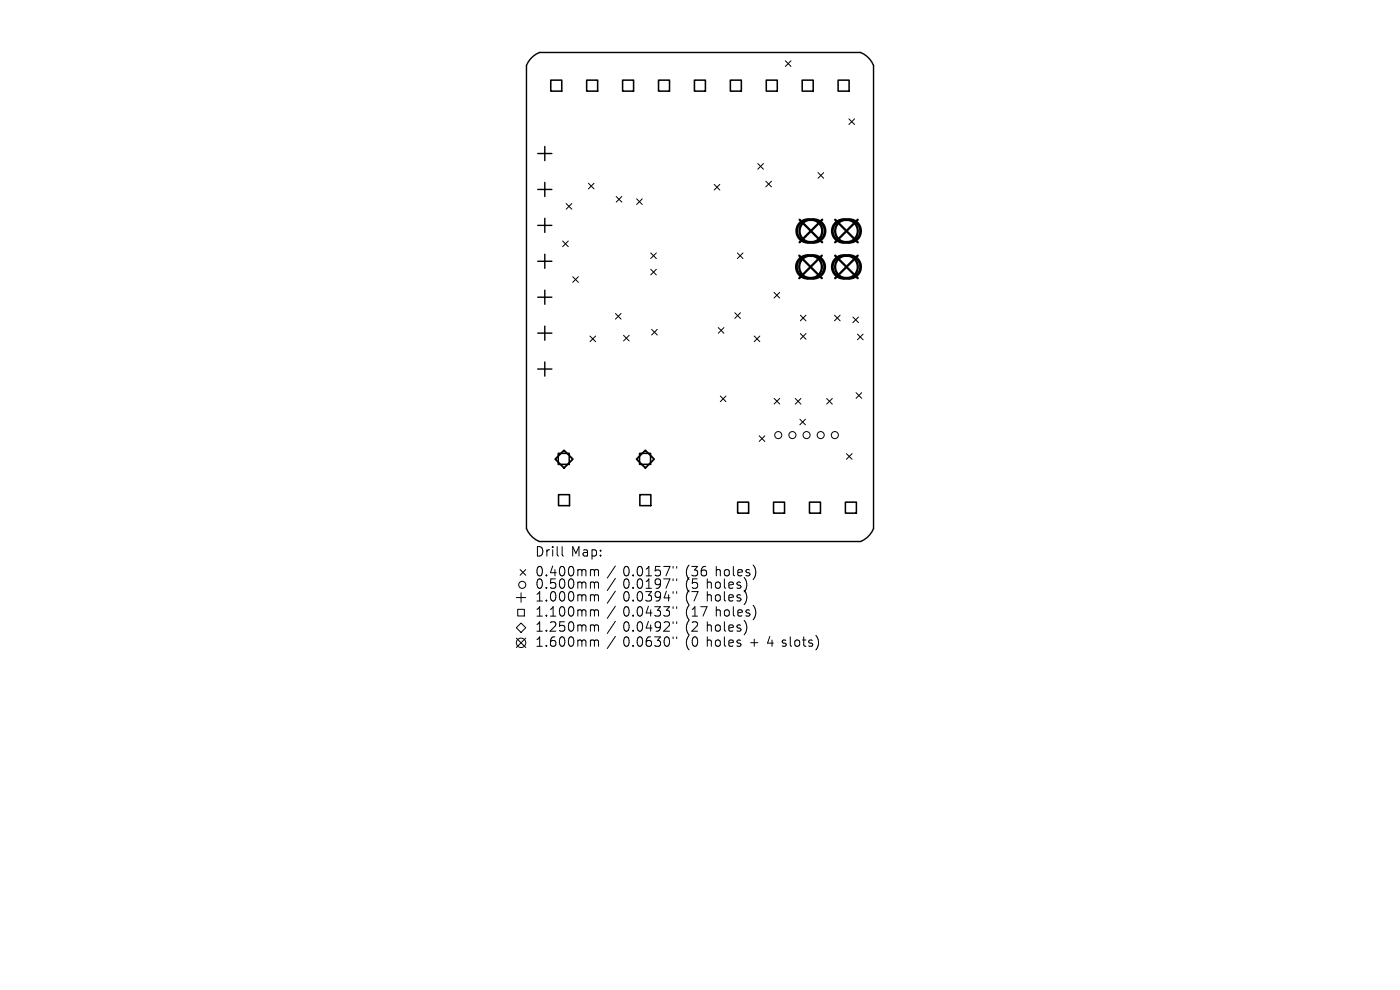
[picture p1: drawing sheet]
<svg xmlns="http://www.w3.org/2000/svg" width="297mm" height="210mm" viewBox="0 0 297 210" stroke-linecap="round" stroke-linejoin="round" font-family="sans-serif">
<defs><g id="words">
<g font-size="2.8">
<text x="113.5" y="118.5">Drill</text>
<text x="121.1" y="118.5">Map:</text>
<text x="113.5" y="122.7">0.400mm</text>
<text x="113.5" y="125.3">0.500mm</text>
<text x="132.1" y="122.7">0.0157&quot;</text>
<text x="132.1" y="125.3">0.0197&quot;</text>
<text x="145.4" y="122.7">(36</text>
<text x="145.4" y="125.3">(5</text>
<text x="150" y="125.3">holes)</text>
<text x="151.9" y="122.7">holes)</text>
<text x="113.5" y="128">1.000mm</text>
<text x="113.5" y="131.2">1.100mm</text>
<text x="132.1" y="128">0.0394&quot;</text>
<text x="132.1" y="131.2">0.0433&quot;</text>
<text x="145.4" y="128">(7</text>
<text x="145.4" y="131.2">(17</text>
<text x="150" y="128">holes)</text>
<text x="151.9" y="131.2">holes)</text>
<text x="113.5" y="134.4">1.250mm</text>
<text x="113.5" y="137.6">1.600mm</text>
<text x="132.1" y="134.4">0.0492&quot;</text>
<text x="132.1" y="137.6">0.0630&quot;</text>
<text x="145.4" y="134.4">(2</text>
<text x="145.4" y="137.6">(0</text>
<text x="150" y="134.4">holes)</text>
<text x="150" y="137.6">holes</text>
<text x="159.3" y="137.6">+</text>
<text x="163.1" y="137.6">4 slots)</text>
</g>
</g></defs>
<g fill="none" stroke="#000" stroke-width=".3">
<path d="M112.5 12.5l.6-.5 1.3-.9h68.2a5.1 5.1 0 0 1 2.7 2.8v98.2a5.1 5.1 0 0 1-2.7 2.8h-68.2a5.1 5.1 0 0 1-2.7-2.8v-98.2zM114.1 32.6h3M115.6 31.1v3M115.6 38.7v3M114.1 40.2h3M114.1 47.8h3M114.1 55.4h3M115.6 46.3v3M115.6 53.9v3M114.1 63h3M114.1 70.7h3M114.1 78.3h3"/>
<path d="M115.6 61.5v3M115.6 69.2v3M115.6 76.8v3"/>
</g>
<g fill="none" stroke="#000" stroke-width=".21">
<path d="M166.6 12.9l1.2 1.2M167.8 12.9l-1.2 1.2M124.8 38.9l1.2 1.2M126 38.9l-1.2 1.2M151.5 39.1l1.2 1.2M152.7 39.1l-1.2 1.2M160.8 34.7l1.2 1.2M162 34.7l-1.2 1.2M162.5 38.4l1.2 1.2M163.7 38.4l-1.2 1.2M173.5 36.6l1.2 1.2M174.7 36.6l-1.2 1.2"/>
<path d="M180.1 25.2l1.2 1.2M181.3 25.2l-1.2 1.2M119.4 51.1l1.2 1.2M120.1 43.2l1.2 1.2M120.6 51.1l-1.2 1.2M121.3 43.2l-1.2 1.2M121.5 58.7l1.2 1.2M122.7 58.7l-1.2 1.2M130.7 41.7l1.2 1.2M131.9 41.7l-1.2 1.2M135.1 42.2l1.2 1.2M136.3 42.2l-1.2 1.2"/>
<path d="M138 53.6l1.2 1.2M138 57.1l1.2 1.2M139.2 53.6l-1.2 1.2M139.2 57.1l-1.2 1.2M156.4 53.7l1.2 1.2M157.6 53.7l-1.2 1.2M125.2 71.3l1.2 1.2M126.4 71.3l-1.2 1.2M130.6 66.5l1.2 1.2M131.8 66.5l-1.2 1.2M132.3 71.1l1.2 1.2M133.5 71.1l-1.2 1.2"/>
<path d="M138.2 69.9l1.2 1.2M139.4 69.9l-1.2 1.2M152.4 69.5l1.2 1.2M153.6 69.5l-1.2 1.2M155.9 66.3l1.2 1.2M157.1 66.3l-1.2 1.2M160 71.3l1.2 1.2M161.2 71.3l-1.2 1.2M164.2 62l1.2 1.2M165.4 62l-1.2 1.2M169.8 66.9l1.2 1.2M169.8 70.8l1.2 1.2"/>
<path d="M171 66.9l-1.2 1.2M171 70.8l-1.2 1.2M177 66.9l1.2 1.2M178.2 66.9l-1.2 1.2M180.9 67.2l1.2 1.2M181.9 70.9l1.2 1.2M182.1 67.2l-1.2 1.2M183.1 70.9l-1.2 1.2M152.8 84l1.2 1.2M154 84l-1.2 1.2M161.1 92.4l1.2 1.2M162.3 92.4l-1.2 1.2"/>
<path d="M164.2 84.5l1.2 1.2M165.4 84.5l-1.2 1.2M168.7 84.5l1.2 1.2M169.7 88.9l1.2 1.2M169.9 84.5l-1.2 1.2M170.9 88.9l-1.2 1.2M175.4 84.5l1.2 1.2M176.6 84.5l-1.2 1.2M179.6 96.2l1.2 1.2M180.8 96.2l-1.2 1.2M181.6 83.3l1.2 1.2M182.8 83.3l-1.2 1.2"/>
<path d="M119.3 116v1.7l.2 .3M109.5 126.8h2M109.5 135.4l2 2M109.8 129.3h1.4v1.4h-1.4zM110.3 120.8l1.2 1.2M110.5 132.2l1 1-1 1-1-1zM110.5 125.8v2M111.5 120.8l-1.2 1.2M111.5 135.4l-2 2M125.8 120.8l.3 .3M125.8 123.5l.3 .2M125.8 126.2l.3 .2"/>
<path d="M125.8 129.4l.3 .2M125.8 132.6l.3 .2M125.8 135.8l.3 .2M126.1 121.1v1.1M126.1 123.7v1.1M126.1 126.4v1.1M126.1 129.6v1.1M126.1 132.8v1.1M126.1 136v1.1M126.1 121.1l.3-.3 .5 .1 .1 1.3M126.1 123.7l.3-.2 .5 .1 .1 1.2M126.1 126.4l.3-.2 .5 .1 .1 1.2"/>
<path d="M126.1 129.6l.3-.2 .5 .1 .1 1.2M126.1 132.8l.3-.2 .5 .1 .1 1.2M126.1 136l.3-.2 .5 .1 .1 1.2M130.5 120.1l-1.7 2.5M130.5 122.7l-1.7 2.6M130.5 125.4l-1.7 2.6M130.5 128.6l-1.7 2.6M130.5 131.8l-1.7 2.6M130.5 135l-1.7 2.6M142.8 120.2v.3M142.8 122.8v.4M142.8 125.5v.4"/>
<path d="M142.8 128.7v.4M142.8 131.9v.4M142.8 135.1v.4M143.6 120.2v.3M143.6 122.8v.4M143.6 125.5v.4M143.6 128.7v.4M143.6 131.9v.4M143.6 135.1v.4M158.3 126.1v1.3M158.3 132.5v1.3M158.4 123.8l-.1 .9"/>
<path d="M160.2 120.7v1.4M160.2 129.3v1.3"/>
<circle cx="165.1" cy="92.3" r=".75"/>
<circle cx="168.1" cy="92.3" r=".75"/>
<circle cx="171.1" cy="92.3" r=".75"/>
<circle cx="174.1" cy="92.3" r=".75"/>
<circle cx="177.1" cy="92.3" r=".75"/>
<circle cx="110.5" cy="136.4" r="1"/>
<circle cx="110.8" cy="124.1" r=".75"/>
</g>
<g fill="none" stroke="#000" stroke-width=".33">
<path d="M116.8 17h2.4v2.3h-2.4zM124.5 17h2.3v2.3h-2.3zM132.1 17h2.3v2.3h-2.3zM139.7 17h2.3v2.3h-2.3zM147.3 17h2.4v2.3h-2.4zM154.9 17h2.4v2.3h-2.4zM162.6 17h2.3v2.3h-2.3zM170.2 17h2.3v2.3h-2.3zM177.8 17h2.3v2.3h-2.3zM118.4 96.2h2.4v2.3h-2.4zM135.7 96.2h2.3v2.3h-2.3zM118.5 104.9h2.3v2.4h-2.3z"/>
<path d="M135.7 104.9h2.4v2.4h-2.4zM156.5 106.5h2.3v2.4h-2.3zM164.1 106.5h2.3v2.4h-2.3zM171.7 106.5h2.4v2.4h-2.4zM179.3 106.5h2.4v2.4h-2.4z"/>
</g>
<path d="M117.8 97.4l1.9-1.9 1.8 1.9-1.8 1.9zM136.9 95.5l1.9 1.9-1.9 1.9-1.9-1.9z" fill="none" stroke="#000" stroke-width=".38"/>
<g fill="none" stroke="#000" stroke-width=".48">
<path d="M169.6 54.2l4.8 4.8M169.6 46.6l4.8 4.8M174.4 54.2l-4.8 4.8M174.4 46.6l-4.8 4.8M177.2 46.6l4.8 4.8M177.2 54.2l4.8 4.8M182 46.6l-4.8 4.8M182 54.2l-4.8 4.8"/>
<circle cx="172" cy="56.6" r="2.4"/>
<circle cx="172" cy="49" r="2.4"/>
<circle cx="179.6" cy="49" r="2.4"/>
<circle cx="179.6" cy="56.6" r="2.4"/>
</g>
<path d="M169.7 54.9l1-.6 1.9-.1a2.4 2.4 0 0 1 2.4 2.4 2.4 2.4 0 0 1-2.4 2.4h-1.2a2.4 2.4 0 0 1-2.3-1.5 2.4 2.4 0 0 1 .6-2.6zM169.7 47.3l1.1-.6 1.8-.1a2.4 2.4 0 0 1 2.4 2.4 2.4 2.4 0 0 1-2.4 2.4h-1.2a2.4 2.4 0 0 1-2.2-1.5 2.4 2.4 0 0 1 .5-2.6zM177.3 47.3l1-.6 1.9-.1a2.4 2.4 0 0 1 2.4 2.4 2.4 2.4 0 0 1-2.4 2.4h-1.2a2.4 2.4 0 0 1-2.2-1.5 2.4 2.4 0 0 1 .5-2.6zM177.3 54.9l1-.6 1.9-.1a2.4 2.4 0 0 1 2.4 2.4 2.4 2.4 0 0 1-2.4 2.4h-1.2a2.4 2.4 0 0 1-2.2-1.5 2.4 2.4 0 0 1 .5-2.6z" fill="none" stroke="#000" stroke-width=".6"/>
<use href="#words"/>
</svg>
